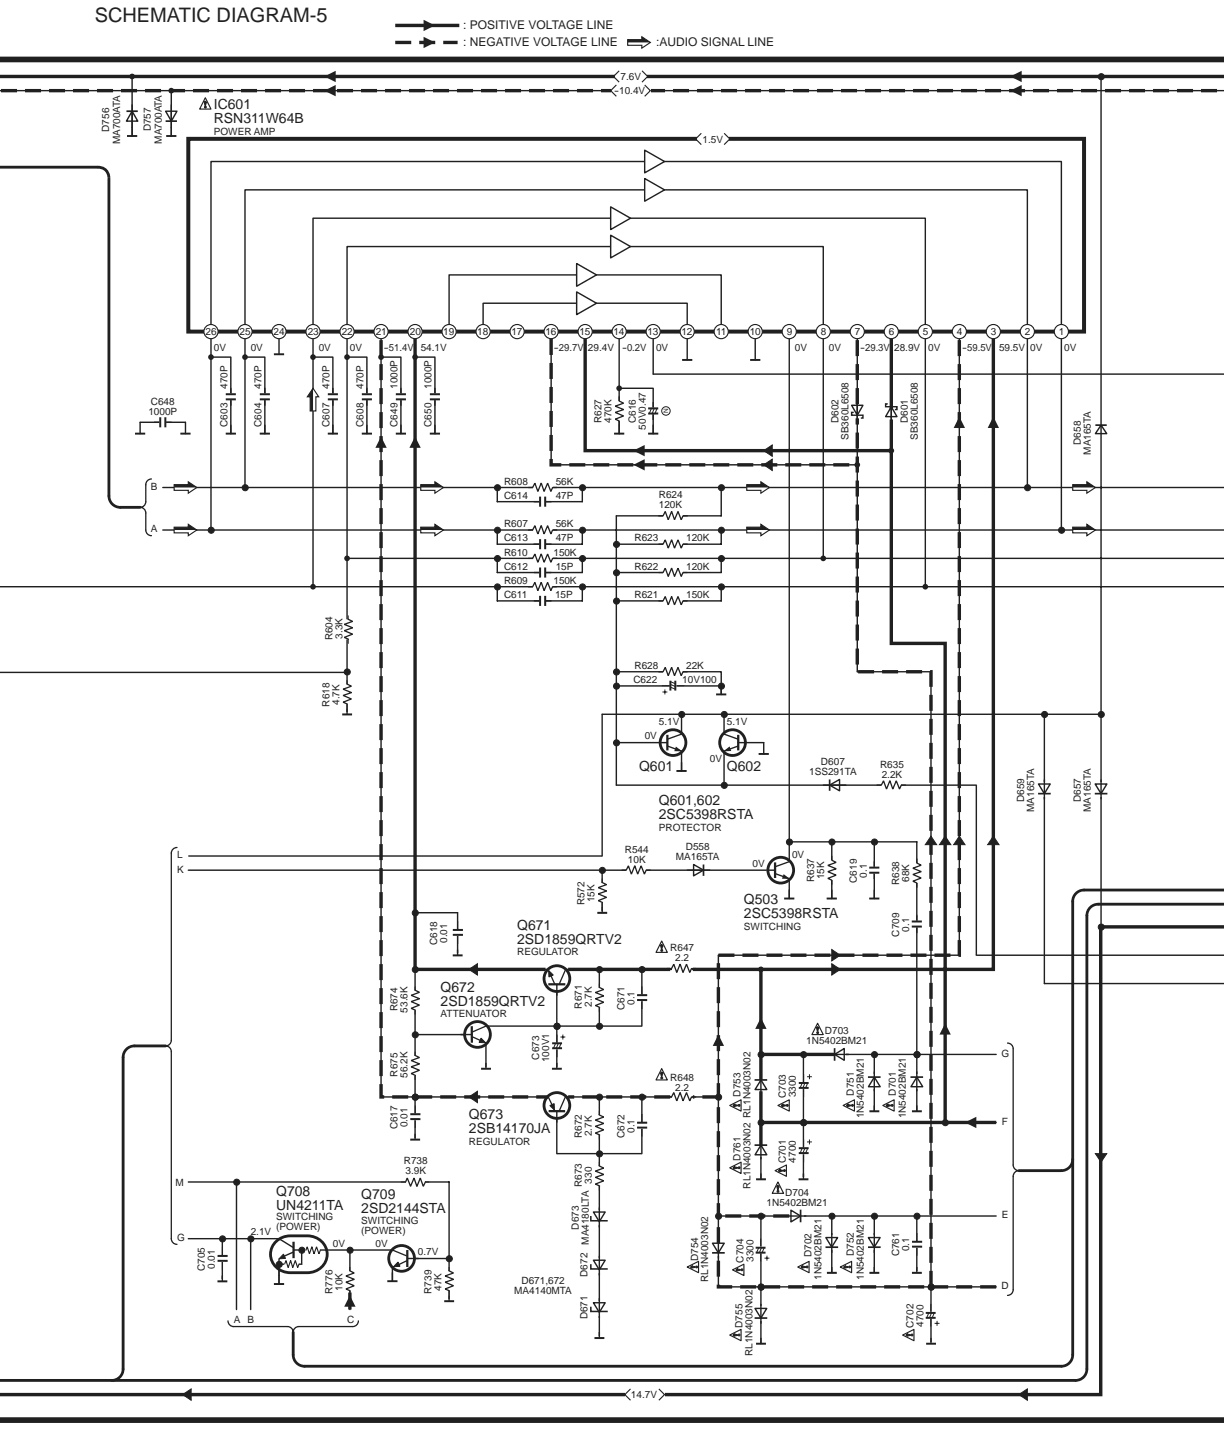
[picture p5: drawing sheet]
<svg xmlns="http://www.w3.org/2000/svg" width="216mm" height="253mm" viewBox="0 0 216 253" stroke-linecap="round" stroke-linejoin="round" font-family="sans-serif">
<defs><g id="words">
<text font-size="3.5" fill="#231f20" x="16.7" y="3.8">SCHEMATIC DIAGRAM-5</text>
<g font-size="2.5" fill="#231f20">
<text x="37.7" y="19.2">IC601</text>
<text x="37.7" y="21.7">RSN311W64B</text>
<text x="112.7" y="136">Q601</text>
<text x="128.2" y="136">Q602</text>
<text x="116.2" y="142">Q601,602</text>
<text x="116.2" y="144.4">2SC5398RSTA</text>
<text x="131.2" y="159.5">Q503</text>
<text x="131.2" y="161.9">2SC5398RSTA</text>
<text x="91.2" y="164">Q671</text>
<text x="91.2" y="166.4">2SD1859QRTV2</text>
<text x="77.7" y="175">Q672</text>
<text x="77.7" y="177.4">2SD1859QRTV2</text>
<text x="82.7" y="197.5">Q673</text>
<text x="82.7" y="199.9">2SB14170JA</text>
<text x="48.7" y="211">Q708</text>
<text x="48.7" y="213.4">UN4211TA</text>
<text x="63.7" y="211.5">Q709</text>
<text x="63.7" y="213.9">2SD2144STA</text>
</g>
<g font-size="2.1" fill="#231f20">
<text x="81.7" y="5.2">: POSITIVE VOLTAGE LINE</text>
<text x="81.7" y="8.2">: NEGATIVE VOLTAGE LINE</text>
<text x="115.7" y="8.2">:AUDIO SIGNAL LINE</text>
</g>
<g font-size="1.8" fill="#231f20">
<text x="108.3" y="16.7">-10.4V</text>
<text x="109.4" y="14.2">7.6V</text>
<text x="19.3" y="23.3" transform="rotate(-90 19.3 23.3)">D756</text>
<text x="26.6" y="23.2" transform="rotate(-90 26.6 23.2)">D757</text>
<text x="37.7" y="23.8">POWER AMP</text>
<text x="21.2" y="25.5" transform="rotate(-90 21.2 25.5)">MA700ATA</text>
<text x="28.6" y="25.4" transform="rotate(-90 28.6 25.4)">MA700ATA</text>
<text x="123.9" y="25.2">1.5V</text>
<text x="36.3" y="59.1">26</text>
<text x="42.3" y="59.1">25</text>
<text x="48.3" y="59.1">24</text>
<text x="54.3" y="59.1">23</text>
<text x="60.3" y="59.1">22</text>
<text x="66.3" y="59.1">21</text>
<text x="72.3" y="59.1">20</text>
<text x="78.2" y="59.1">19</text>
<text x="84.2" y="59.1">18</text>
<text x="90.2" y="59.1">17</text>
<text x="96.2" y="59.1">16</text>
<text x="102.2" y="59.1">15</text>
<text x="108.2" y="59.1">14</text>
<text x="114.2" y="59.1">13</text>
<text x="120.2" y="59.1">12</text>
<text x="126.3" y="59.1">11</text>
<text x="132.2" y="59.1">10</text>
<text x="138.8" y="59.1">9</text>
<text x="144.8" y="59.1">8</text>
<text x="150.8" y="59.1">7</text>
<text x="156.8" y="59.1">6</text>
<text x="162.8" y="59.1">5</text>
<text x="168.8" y="59.1">4</text>
<text x="174.8" y="59.1">3</text>
<text x="180.8" y="59.1">2</text>
<text x="186.8" y="59.1">1</text>
<text x="37.7" y="61.9">0V</text>
<text x="44.2" y="61.9">0V</text>
<text x="56.2" y="61.9">0V</text>
<text x="61.7" y="61.9">0V</text>
<text x="67.7" y="61.9">-51.4V</text>
<text x="74.2" y="61.9">54.1V</text>
<text x="97.7" y="61.9">-29.7V</text>
<text x="103.7" y="61.9">29.4V</text>
<text x="109.7" y="61.9">-0.2V</text>
<text x="115.7" y="61.9">0V</text>
<text x="140.2" y="61.9">0V</text>
<text x="146.2" y="61.9">0V</text>
<text x="151.7" y="61.9">-29.3V</text>
<text x="157.7" y="61.9">28.9V</text>
<text x="163.7" y="61.9">0V</text>
<text x="169.7" y="61.9">-59.5V</text>
<text x="176.2" y="61.9">59.5V</text>
<text x="181.7" y="61.9">0V</text>
<text x="187.7" y="61.9">0V</text>
<text x="26.6" y="71.4">C648</text>
<text x="40.1" y="68.6" transform="rotate(-90 40.1 68.6)">470P</text>
<text x="46.1" y="68.6" transform="rotate(-90 46.1 68.6)">470P</text>
<text x="58.1" y="68.6" transform="rotate(-90 58.1 68.6)">470P</text>
<text x="64.1" y="68.6" transform="rotate(-90 64.1 68.6)">470P</text>
<text x="70.1" y="68.6" transform="rotate(-90 70.1 68.6)">1000P</text>
<text x="76.1" y="68.6" transform="rotate(-90 76.1 68.6)">1000P</text>
<text x="26.2" y="73.2">1000P</text>
<text x="40.1" y="75.3" transform="rotate(-90 40.1 75.3)">C603</text>
<text x="46.1" y="75.3" transform="rotate(-90 46.1 75.3)">C604</text>
<text x="58.1" y="75.3" transform="rotate(-90 58.1 75.3)">C607</text>
<text x="64.1" y="75.3" transform="rotate(-90 64.1 75.3)">C608</text>
<text x="70.1" y="75.3" transform="rotate(-90 70.1 75.3)">C649</text>
<text x="76.1" y="75.3" transform="rotate(-90 76.1 75.3)">C650</text>
<text x="106.1" y="74.6" transform="rotate(-90 106.1 74.6)">R627</text>
<text x="107.9" y="74.5" transform="rotate(-90 107.9 74.5)">470K</text>
<text x="112.1" y="74.6" transform="rotate(-90 112.1 74.6)">C616</text>
<text x="113.9" y="75.8" transform="rotate(-90 113.9 75.8)">50V0.47</text>
<text x="147.9" y="74.6" transform="rotate(-90 147.9 74.6)">D602</text>
<text x="149.6" y="77.6" transform="rotate(-90 149.6 77.6)">SB360L6508</text>
<text x="160.1" y="74.6" transform="rotate(-90 160.1 74.6)">D601</text>
<text x="161.9" y="77.6" transform="rotate(-90 161.9 77.6)">SB360L6508</text>
<text x="190.6" y="78.5" transform="rotate(-90 190.6 78.5)">D658</text>
<text x="192.4" y="80.2" transform="rotate(-90 192.4 80.2)">MA165TA</text>
<text x="26.6" y="86.5">B</text>
<text x="88.9" y="85.5">R608</text>
<text x="88.9" y="88">C614</text>
<text x="98" y="85.5">56K</text>
<text x="98" y="88">47P</text>
<text x="116.2" y="87.9">R624</text>
<text x="116.2" y="89.7">120K</text>
<text x="26.6" y="93.8">A</text>
<text x="88.9" y="93">R607</text>
<text x="88.9" y="95.5">C613</text>
<text x="98" y="93">56K</text>
<text x="98" y="95.5">47P</text>
<text x="111.9" y="95.5">R623</text>
<text x="121" y="95.5">120K</text>
<text x="88.9" y="98">R610</text>
<text x="88.9" y="100.5">C612</text>
<text x="97.6" y="98">150K</text>
<text x="98" y="100.5">15P</text>
<text x="111.9" y="100.5">R622</text>
<text x="121" y="100.5">120K</text>
<text x="88.9" y="103">R609</text>
<text x="88.9" y="105.5">C611</text>
<text x="97.6" y="103">150K</text>
<text x="97.9" y="105.5">15P</text>
<text x="111.9" y="105.5">R621</text>
<text x="121" y="105.5">150K</text>
<text x="58.6" y="113" transform="rotate(-90 58.6 113)">R604</text>
<text x="60.4" y="112.7" transform="rotate(-90 60.4 112.7)">3.3K</text>
<text x="111.9" y="118">R628</text>
<text x="121" y="118">22K</text>
<text x="58.1" y="124.7" transform="rotate(-90 58.1 124.7)">R618</text>
<text x="59.9" y="124.4" transform="rotate(-90 59.9 124.4)">4.7K</text>
<text x="111.7" y="120.4">C622</text>
<text x="120.4" y="120.4">10V100</text>
<text x="113.7" y="130.4">0V</text>
<text x="116.2" y="127.9">5.1V</text>
<text x="128.2" y="127.9">5.1V</text>
<text x="125.2" y="134.4">0V</text>
<text x="142.7" y="136.7">1SS291TA</text>
<text x="144.8" y="134.9">D607</text>
<text x="155.2" y="135.4">R635</text>
<text x="155.5" y="137.2">2.2K</text>
<text x="180.6" y="141.5" transform="rotate(-90 180.6 141.5)">D659</text>
<text x="182.4" y="143.2" transform="rotate(-90 182.4 143.2)">MA165TA</text>
<text x="190.6" y="141.5" transform="rotate(-90 190.6 141.5)">D657</text>
<text x="192.4" y="143.2" transform="rotate(-90 192.4 143.2)">MA165TA</text>
<text x="116.2" y="146.6">PROTECTOR</text>
<text x="121" y="149.9">D558</text>
<text x="31.2" y="151.4">L</text>
<text x="31.3" y="154">K</text>
<text x="110.2" y="150.4">R544</text>
<text x="110.8" y="152.2">10K</text>
<text x="119.2" y="151.7">MA165TA</text>
<text x="132.7" y="152.9">0V</text>
<text x="139.7" y="151.4">0V</text>
<text x="143.6" y="155.6" transform="rotate(-90 143.6 155.6)">R637</text>
<text x="145.4" y="155.1" transform="rotate(-90 145.4 155.1)">15K</text>
<text x="151.1" y="155.7" transform="rotate(-90 151.1 155.7)">C619</text>
<text x="152.9" y="154.8" transform="rotate(-90 152.9 154.8)">0.1</text>
<text x="160.4" y="155.6" transform="rotate(-90 160.4 155.6)">68K</text>
<text x="103.1" y="159.7" transform="rotate(-90 103.1 159.7)">R572</text>
<text x="104.9" y="159.2" transform="rotate(-90 104.9 159.2)">15K</text>
<text x="158.6" y="156.1" transform="rotate(-90 158.6 156.1)">R638</text>
<text x="77.1" y="166.7" transform="rotate(-90 77.1 166.7)">C618</text>
<text x="78.9" y="166.3" transform="rotate(-90 78.9 166.3)">0.01</text>
<text x="118.2" y="167.8">R647</text>
<text x="131.2" y="164.1">SWITCHING</text>
<text x="158.6" y="165.2" transform="rotate(-90 158.6 165.2)">C709</text>
<text x="160.4" y="164.3" transform="rotate(-90 160.4 164.3)">0.1</text>
<text x="91.2" y="168.4">REGULATOR</text>
<text x="119.1" y="169.5">2.2</text>
<text x="70.1" y="178.4" transform="rotate(-90 70.1 178.4)">R674</text>
<text x="71.9" y="178.6" transform="rotate(-90 71.9 178.6)">53.6K</text>
<text x="77.7" y="179.4">ATTENUATOR</text>
<text x="102.6" y="177.9" transform="rotate(-90 102.6 177.9)">R671</text>
<text x="104.4" y="177.6" transform="rotate(-90 104.4 177.6)">2.7K</text>
<text x="110.1" y="178.2" transform="rotate(-90 110.1 178.2)">C671</text>
<text x="111.9" y="177.3" transform="rotate(-90 111.9 177.3)">0.1</text>
<text x="142.2" y="184.2">1N5402BM21</text>
<text x="145.5" y="182.4">D703</text>
<text x="70.1" y="189.9" transform="rotate(-90 70.1 189.9)">R675</text>
<text x="71.9" y="190.1" transform="rotate(-90 71.9 190.1)">56.2K</text>
<text x="95.1" y="186.9" transform="rotate(-90 95.1 186.9)">C673</text>
<text x="96.9" y="187.3" transform="rotate(-90 96.9 187.3)">100V1</text>
<text x="118.2" y="190.6">R648</text>
<text x="176.6" y="186.4">G</text>
<text x="119.1" y="192.4">2.2</text>
<text x="130.6" y="193.4" transform="rotate(-90 130.6 193.4)">D753</text>
<text x="138.6" y="193.7" transform="rotate(-90 138.6 193.7)">C703</text>
<text x="140.4" y="193.6" transform="rotate(-90 140.4 193.6)">3300</text>
<text x="150.6" y="193.3" transform="rotate(-90 150.6 193.3)">D751</text>
<text x="152.4" y="197.3" transform="rotate(-90 152.4 197.3)">1N5402BM21</text>
<text x="158" y="193.3" transform="rotate(-90 158 193.3)">D701</text>
<text x="159.8" y="197.3" transform="rotate(-90 159.8 197.3)">1N5402BM21</text>
<text x="70.1" y="199.2" transform="rotate(-90 70.1 199.2)">C617</text>
<text x="71.9" y="198.8" transform="rotate(-90 71.9 198.8)">0.01</text>
<text x="82.7" y="201.9">REGULATOR</text>
<text x="102.6" y="200.7" transform="rotate(-90 102.6 200.7)">R672</text>
<text x="104.4" y="200.4" transform="rotate(-90 104.4 200.4)">2.7K</text>
<text x="110.1" y="200.7" transform="rotate(-90 110.1 200.7)">C672</text>
<text x="111.9" y="199.8" transform="rotate(-90 111.9 199.8)">0.1</text>
<text x="176.7" y="198.4">F</text>
<text x="31" y="209.1">M</text>
<text x="71.2" y="205.4">R738</text>
<text x="71.5" y="207.2">3.9K</text>
<text x="102.6" y="209.4" transform="rotate(-90 102.6 209.4)">R673</text>
<text x="104.4" y="208.8" transform="rotate(-90 104.4 208.8)">330</text>
<text x="130.6" y="204.7" transform="rotate(-90 130.6 204.7)">D761</text>
<text x="132.4" y="209.7" transform="rotate(-90 132.4 209.7)">RL1N4003N02 RL1N4003N02</text>
<text x="138.6" y="205.2" transform="rotate(-90 138.6 205.2)">C701</text>
<text x="140.4" y="205.1" transform="rotate(-90 140.4 205.1)">4700</text>
<text x="48.7" y="215.2">SWITCHING</text>
<text x="63.7" y="215.9">SWITCHING</text>
<text x="135.2" y="212.7">1N5402BM21</text>
<text x="138.5" y="210.9">D704</text>
<text x="176.7" y="214.9">E</text>
<text x="31.2" y="218.9">G</text>
<text x="44.2" y="217.9">2.1V</text>
<text x="48.7" y="217">(POWER)</text>
<text x="58.7" y="219.9">0V</text>
<text x="63.7" y="217.7">(POWER)</text>
<text x="66.2" y="219.9">0V</text>
<text x="73.7" y="221.4">0.7V</text>
<text x="102.1" y="216.9" transform="rotate(-90 102.1 216.9)">D673</text>
<text x="103.9" y="219.5" transform="rotate(-90 103.9 219.5)">MA4180LTA</text>
<text x="143.1" y="221.8" transform="rotate(-90 143.1 221.8)">D702</text>
<text x="150.6" y="221.5" transform="rotate(-90 150.6 221.5)">D752</text>
<text x="158.6" y="221.6" transform="rotate(-90 158.6 221.6)">C761</text>
<text x="160.4" y="220.7" transform="rotate(-90 160.4 220.7)">0.1</text>
<text x="36.1" y="224.2" transform="rotate(-90 36.1 224.2)">C705</text>
<text x="37.9" y="223.8" transform="rotate(-90 37.9 223.8)">0.01</text>
<text x="60.4" y="227.7" transform="rotate(-90 60.4 227.7)">10K</text>
<text x="77.9" y="227.7" transform="rotate(-90 77.9 227.7)">47K</text>
<text x="92" y="226.4">D671,672</text>
<text x="103.6" y="225.2" transform="rotate(-90 103.6 225.2)">D672</text>
<text x="123.1" y="222.4" transform="rotate(-90 123.1 222.4)">D754</text>
<text x="124.9" y="226.2" transform="rotate(-90 124.9 226.2)">RL1N4003N02</text>
<text x="131.1" y="222.7" transform="rotate(-90 131.1 222.7)">C704</text>
<text x="132.9" y="222.5" transform="rotate(-90 132.9 222.5)">3300</text>
<text x="144.9" y="225.8" transform="rotate(-90 144.9 225.8)">1N5402BM21</text>
<text x="152.4" y="225.8" transform="rotate(-90 152.4 225.8)">1N5402BM21</text>
<text x="176.7" y="227.4">D</text>
<text x="41.2" y="233.4">A</text>
<text x="43.7" y="233.4">B</text>
<text x="58.6" y="228.2" transform="rotate(-90 58.6 228.2)">R776</text>
<text x="61.2" y="233.4">C</text>
<text x="76.1" y="228.2" transform="rotate(-90 76.1 228.2)">R739</text>
<text x="90.7" y="228.2">MA4140MTA</text>
<text x="103.6" y="232.7" transform="rotate(-90 103.6 232.7)">D671</text>
<text x="131" y="234.2" transform="rotate(-90 131 234.2)">D755</text>
<text x="132.7" y="239.2" transform="rotate(-90 132.7 239.2)">RL1N4003N02</text>
<text x="161.1" y="234.2" transform="rotate(-90 161.1 234.2)">C702</text>
<text x="162.9" y="234.1" transform="rotate(-90 162.9 234.1)">4700</text>
<text x="111.3" y="246.7">14.7V</text>
</g>
<text font-size="1.1" fill="#231f20" x="117.8" y="72.9" transform="rotate(-90 117.8 72.9)">N</text>
</g></defs>
<g fill="none" stroke="#231f20" stroke-width=".25">
<path d="M-.1 16h216M-.1 13.5h216M55.2 58.5v45M61.2 58.5v60.1M67.2 58.5v135M73.2 58.5v112.5M97.2 58.5v23.5M103.2 58.5v21M109.2 58.5v18M115.2 58.5v7.5M121.2 58.5v5M139.2 58.5v100"/>
<path d="M145.2 58.5v40M151.2 58.5v60M157.2 58.5v55M163.2 58.5v45M175.2 58.5v112.5M181.2 58.5v27.5M187.2 58.5v35M109.2 68.5h6v8M106.2 126h88M120.2 126v10M134.2 171v27M49.2 218.5v8"/>
<path d="M55.7 220.5h16"/>
</g>
<path d="M108.3 76.5h1.8M120.3 63.5h1.8M119.3 136h1.8M48.3 226.5h1.8" fill="none" stroke="#231f20" stroke-width=".34"/>
<path d="M-.1 10.5h216M-.1 250.5h216" fill="none" stroke="#231f20" stroke-width="1" stroke-linecap="butt"/>
<circle cx="109.2" cy="68.5" r=".5" fill="#231f20"/>
<path d="M103.2 79.5h54M115.2 75v1.5" fill="none" stroke="#231f20" stroke-width=".25"/>
<path d="M114.3 76.5h1.8" fill="none" stroke="#231f20" stroke-width=".34"/>
<circle cx="157.2" cy="79.5" r=".5" fill="#231f20"/>
<path d="M97.2 82h54" fill="none" stroke="#231f20" stroke-width=".25"/>
<circle cx="151.2" cy="82" r=".5" fill="#231f20"/>
<path d="M49.2 58.5v4M133.2 58.5v5M-.1 246h194.3" fill="none" stroke="#231f20" stroke-width=".25"/>
<path d="M48.3 62.5h1.8M132.3 63.5h1.8" fill="none" stroke="#231f20" stroke-width=".34"/>
<path d="M193.7 159.5h22.2" fill="none" stroke="#231f20" stroke-width=".5"/>
<path d="M48.7 218.9a3.6 3.6 0 0 1 2.5-.9h3a3.3 3.3 0 0 1 3.5 3.2 3.3 3.3 0 0 1-3.5 3.3h-3a3.2 3.2 0 0 1-3.2-1.9 3.2 3.2 0 0 1 .7-3.7z" fill="#fff" stroke="#231f20" stroke-width=".5"/>
<path d="M51.8 219v2.9" fill="none" stroke="#231f20" stroke-width=".4"/>
<g fill="none" stroke="#231f20" stroke-width=".25">
<path d="M30.2 16v8M194.2 13.5v232.5M169.2 58.5v110h-42.5M28.7 86h187.2M28.7 93.5h187.2M61.2 98.5h154.7M108.7 91v47.5M127.2 98.5v2.5h-18.5M-.1 103.5h216M108.7 118.5h18.5v4M127.2 103.5v2.5h-18.5M151.2 118.5h13v108.5"/>
<path d="M157.2 113.5h9.5v84.5M33.2 153.5h102M139.2 148.5h22.5v37.5M139.2 157v1.5M73.2 171h102M194.2 163.5h21.7M134.2 186h41.5M134.2 198h41.5M141.7 186v12M49.2 218.5l2.5 1.5M126.7 214.5h49M134.2 214.5v12.5"/>
<path d="M49.2 222v3M51.7 220.9l-1.5 .7M51.8 220.5h5.9M53.2 220.5v2.5h-4M126.7 227h49"/>
</g>
<g fill="#231f20" stroke="#231f20" stroke-width=".18">
<path d="M50 221.2l.4 .8h-1.2z"/>
<circle cx="53.3" cy="220.5" r=".54"/>
<circle cx="49.3" cy="223" r=".54"/>
</g>
<g fill="#fff" stroke="#fff" stroke-width=".18">
<path d="M50.2 222.5l2.4 .1v.9l-2.4-.1z"/>
<path d="M54 220.1h2.3v1l-2.3-.1z"/>
</g>
<path d="M50.2 223l.2-.6 .4 1.2 .5-1.3 .3 1.3 .5-1.2 .4 1.2 .2-.6M53.9 220.5l.3-.6 .4 1.3 .4-1.3 .4 1.3 .4-1.3 .5 1.3 .2-.7" fill="none" stroke="#231f20" stroke-width=".2"/>
<path d="M29.3 24h1.8M138.3 158.5h1.8" fill="none" stroke="#231f20" stroke-width=".34"/>
<circle cx="30.2" cy="16" r=".5" fill="#231f20"/>
<path d="M23.3 13.5v10.5" fill="none" stroke="#231f20" stroke-width=".25"/>
<path d="M22.4 24h1.8" fill="none" stroke="#231f20" stroke-width=".34"/>
<circle cx="23.3" cy="13.5" r=".5" fill="#231f20"/>
<path d="M37.2 63h3.5v13.5v-1.5" fill="none" stroke="#231f20" stroke-width=".25"/>
<path d="M39.8 76.5h1.8" fill="none" stroke="#231f20" stroke-width=".34"/>
<circle cx="37.2" cy="63" r=".5" fill="#231f20"/>
<path d="M43.2 63h3.5v13.5v-1.5" fill="none" stroke="#231f20" stroke-width=".25"/>
<path d="M45.8 76.5h1.8" fill="none" stroke="#231f20" stroke-width=".34"/>
<circle cx="43.2" cy="63" r=".5" fill="#231f20"/>
<path d="M55.2 63h3.5v13.5v-1.5" fill="none" stroke="#231f20" stroke-width=".25"/>
<path d="M57.8 76.5h1.8" fill="none" stroke="#231f20" stroke-width=".34"/>
<circle cx="55.2" cy="63" r=".5" fill="#231f20"/>
<path d="M61.2 63h3.5v13.5v-1.5" fill="none" stroke="#231f20" stroke-width=".25"/>
<path d="M63.8 76.5h1.8" fill="none" stroke="#231f20" stroke-width=".34"/>
<circle cx="61.2" cy="63" r=".5" fill="#231f20"/>
<path d="M67.2 63h3.5v13.5v-1.5" fill="none" stroke="#231f20" stroke-width=".25"/>
<path d="M69.8 76.5h1.8" fill="none" stroke="#231f20" stroke-width=".34"/>
<circle cx="67.2" cy="63" r=".5" fill="#231f20"/>
<path d="M73.2 63h3.5v13.5v-1.5" fill="none" stroke="#231f20" stroke-width=".25"/>
<path d="M75.8 76.5h1.8" fill="none" stroke="#231f20" stroke-width=".34"/>
<circle cx="73.2" cy="63" r=".5" fill="#231f20"/>
<path d="M24.7 74.5h8v2M115.2 66h100.7M87.7 86v2.5h15v-2.5M87.7 93.5v2.5h15v-2.5M87.7 98.5v2.5h15v-2.5M87.7 103.5v2.5h15v-2.5M108.7 121h18.5v1.5M108.7 138.5h63.5M127.7 126v12.5" fill="none" stroke="#231f20" stroke-width=".25"/>
<path d="M31.8 76.5h1.8M126.3 122.5h1.8" fill="none" stroke="#231f20" stroke-width=".34"/>
<circle cx="137.7" cy="153.5" r="2.27" fill="#fff" stroke="#231f20" stroke-width=".5"/>
<path d="M135.5 153.5h1.2" fill="none" stroke="#231f20" stroke-width=".25"/>
<path d="M136.7 152.1v2.8" fill="none" stroke="#231f20" stroke-width=".4"/>
<path d="M136.7 154.1l2.5 .9M139.2 152l-2.5 .9" fill="none" stroke="#231f20" stroke-width=".24"/>
<path d="M138.2 154.2l1.1 .8h-1.4z" fill="#231f20"/>
<circle cx="118.7" cy="131" r="2.27" fill="#fff" stroke="#231f20" stroke-width=".5"/>
<path d="M116.5 131h1.2" fill="none" stroke="#231f20" stroke-width=".25"/>
<path d="M117.7 129.6v2.8" fill="none" stroke="#231f20" stroke-width=".4"/>
<path d="M117.7 131.6l2.5 .9M120.2 129.5l-2.5 .9" fill="none" stroke="#231f20" stroke-width=".24"/>
<path d="M119.2 131.7l1.1 .8h-1.4z" fill="#231f20"/>
<path d="M108.7 131h7.5" fill="none" stroke="#231f20" stroke-width=".25"/>
<circle cx="129.2" cy="131" r="2.27" fill="#fff" stroke="#231f20" stroke-width=".5"/>
<path d="M130.2 131h1.3" fill="none" stroke="#231f20" stroke-width=".25"/>
<path d="M130.2 129.6v2.8" fill="none" stroke="#231f20" stroke-width=".4"/>
<path d="M130.2 131.6l-2.5 .9" fill="none" stroke="#231f20" stroke-width=".24"/>
<path d="M127.6 132.5l1.1-.8 .3 .8z" fill="#231f20"/>
<path d="M127.7 129.5l2.5 .9" fill="none" stroke="#231f20" stroke-width=".24"/>
<path d="M131.2 131h3.5v2" fill="none" stroke="#231f20" stroke-width=".25"/>
<path d="M133.8 133h1.8" fill="none" stroke="#231f20" stroke-width=".34"/>
<g fill="#231f20">
<circle cx="55.2" cy="103.5" r=".5"/>
<circle cx="61.2" cy="98.5" r=".5"/>
<circle cx="145.2" cy="98.5" r=".5"/>
<circle cx="163.2" cy="103.5" r=".5"/>
<circle cx="134.2" cy="171" r=".5"/>
</g>
<path d="M23.3 19.6l1 1.8h-2zM23.3 18.5v4M29.2 19.6h2l-1 1.8zM30.2 18.5v4M27.2 74.5h3M40.7 68.5v3M46.7 68.5v3M58.7 68.5v3M64.7 68.5v3M70.7 68.5v3M76.7 68.5v3" fill="none" stroke="#231f20" stroke-width=".25"/>
<path d="M22.3 19.6h2M29.2 21.4h2" fill="none" stroke="#231f20" stroke-width=".3"/>
<g fill="#fff" stroke="#fff" stroke-width=".18">
<path d="M39.7 69.5h2v1h-2z"/>
<path d="M45.7 69.5h2v1h-2z"/>
<path d="M57.7 69.5h2v1h-2z"/>
<path d="M63.7 69.5h2v1h-2z"/>
<path d="M69.7 69.5h2v1h-2z"/>
<path d="M75.7 69.5h2v1h-2z"/>
<path d="M28.2 73.5h1v2h-1z"/>
</g>
<g fill="none" stroke="#231f20" stroke-width=".35">
<path d="M28.3 73.6v1.8M29.2 73.6v1.8M39.8 70.4h1.8M39.8 69.5h1.8M45.8 70.4h1.8M45.8 69.5h1.8M57.8 70.4h1.8M57.8 69.5h1.8M63.8 70.4h1.8M63.8 69.5h1.8M69.8 70.4h1.8M69.8 69.5h1.8"/>
<path d="M75.8 70.4h1.8M75.8 69.5h1.8"/>
</g>
<path d="M118.5 170.3h3.5v1h-3.5z" fill="#fff"/>
<path d="M117.7 170.8h.8l.3-.7 .6 1.4 .6-1.4 .5 1.4 .6-1.4 .6 1.4 .3-.7h.7" fill="none" stroke="#231f20" stroke-width=".23"/>
<path d="M110.5 152.9h3.5v1h-3.5z" fill="#fff"/>
<path d="M109.7 153.5h.8l.3-.8 .6 1.5 .6-1.5 .5 1.5 .6-1.5 .6 1.5 .3-.7h.7" fill="none" stroke="#231f20" stroke-width=".23"/>
<path d="M121.2 153.5h4M122.3 152.5l1.8 1-1.8 1z" fill="none" stroke="#231f20" stroke-width=".25"/>
<path d="M124.1 152.5v2" fill="none" stroke="#231f20" stroke-width=".3"/>
<path d="M117 100.4h3.5v1h-3.5z" fill="#fff"/>
<path d="M116.2 101h.8l.3-.8 .6 1.5 .6-1.5 .5 1.5 .6-1.5 .6 1.5 .3-.7h.7" fill="none" stroke="#231f20" stroke-width=".23"/>
<path d="M117 105.4h3.5v1h-3.5z" fill="#fff"/>
<path d="M116.2 106h.8l.3-.8 .6 1.5 .6-1.5 .5 1.5 .6-1.5 .6 1.5 .3-.7h.7" fill="none" stroke="#231f20" stroke-width=".23"/>
<path d="M94 97.9h3.5v1h-3.5z" fill="#fff"/>
<path d="M93.2 98.5h.8l.3-.8 .6 1.5 .6-1.5 .5 1.5 .6-1.5 .6 1.5 .3-.7h.7" fill="none" stroke="#231f20" stroke-width=".23"/>
<path d="M94 102.9h3.5v1h-3.5z" fill="#fff"/>
<path d="M93.2 103.5h.8l.3-.8 .6 1.5 .6-1.5 .5 1.5 .6-1.5 .6 1.5 .3-.7h.7" fill="none" stroke="#231f20" stroke-width=".23"/>
<path d="M94 85.4h3.5v1h-3.5z" fill="#fff"/>
<path d="M93.2 86h.8l.3-.8 .6 1.5 .6-1.5 .5 1.5 .6-1.5 .6 1.5 .3-.7h.7" fill="none" stroke="#231f20" stroke-width=".23"/>
<path d="M94 92.9h3.5v1h-3.5z" fill="#fff"/>
<path d="M93.2 93.5h.8l.3-.8 .6 1.5 .6-1.5 .5 1.5 .6-1.5 .6 1.5 .3-.7h.7" fill="none" stroke="#231f20" stroke-width=".23"/>
<path d="M94.2 88.5h3M94.2 96h3M94.2 101h3M94.2 106h3" fill="none" stroke="#231f20" stroke-width=".25"/>
<g fill="#fff" stroke="#fff" stroke-width=".18">
<path d="M95.2 100h1v2h-1z"/>
<path d="M95.2 105h1v2h-1z"/>
<path d="M95.2 87.5h1v2h-1z"/>
<path d="M95.2 95h1v2h-1z"/>
</g>
<path d="M95.3 87.6v1.8M95.3 95.1v1.8M96.2 87.6v1.8M96.2 95.1v1.8M95.3 100.1v1.8M95.3 105.1v1.8M96.2 100.1v1.8M96.2 105.1v1.8" fill="none" stroke="#231f20" stroke-width=".35"/>
<path d="M108.8 70.7h1v3.5h-1z" fill="#fff"/>
<path d="M109.2 70v.7l.8 .4-1.5 .5 1.5 .6-1.5 .5 1.5 .7-1.5 .5 .7 .3v.8" fill="none" stroke="#231f20" stroke-width=".23"/>
<path d="M115.2 71v3M150.2 71.5h2l-1 1.7zM150.6 72.7h-.4v.5h2v.5h-.4M151.2 70.5v4M156.6 71.2h-.4v.5h2v.5h-.4M157.2 71.7l1 1.8h-2zM157.2 70.5v4" fill="none" stroke="#231f20" stroke-width=".25"/>
<path d="M114.2 72h2v1h-2z" fill="#fff" stroke="#fff" stroke-width=".18"/>
<g fill="none" stroke="#231f20" stroke-width=".18">
<path d="M114.9 72l-.4 1M115.4 72l-.4 1M115.9 72l-.4 1"/>
<circle cx="117.5" cy="72.5" r=".75"/>
</g>
<path d="M114.3 72.9h1.8M114.3 72h1.8" fill="none" stroke="#231f20" stroke-width=".35"/>
<path d="M117 117.9h3.5v1h-3.5z" fill="#fff"/>
<path d="M116.2 118.5h.8l.3-.8 .6 1.5 .6-1.5 .5 1.5 .6-1.5 .6 1.5 .3-.7h.7" fill="none" stroke="#231f20" stroke-width=".23"/>
<path d="M36.2 17.2l1 2h-2zM116.7 166l1 2h-2zM116.7 188.5l1 2h-2zM137.2 195l2-1v2zM144.2 180.5l1 2h-2zM148.7 195l2-1v2zM155.7 195l2-1v2zM136.7 206.5l2-1v2zM137.2 208.5l1 2h-2zM129.2 224l2-1v2zM140.7 223.5l2-1v2zM159.2 235.5l2-1v2z" fill="none" stroke="#231f20" stroke-width=".2"/>
<g fill="#231f20" stroke="#231f20" stroke-width=".18">
<path d="M129.9 223.9h.7v.1l-.6 .2-.2-.2z"/>
<path d="M159.9 235.4h.7v.1l-.6 .2-.2-.2z"/>
<path d="M141.4 223.4h.7v.1l-.6 .2-.2-.2z"/>
<path d="M137.1 209.2l.1-.1 .2 .2-.1 .6h-.1z"/>
<path d="M144.1 181.2l.1-.1 .2 .2-.1 .6h-.1z"/>
<path d="M149.4 194.9h.7v.1l-.6 .2-.2-.2z"/>
<path d="M156.4 194.9h.7v.1l-.6 .2-.2-.2z"/>
<path d="M36.1 17.9l.1-.1 .2 .3-.1 .5h-.1z"/>
<path d="M116.6 166.7l.1-.1 .2 .2-.1 .6h-.1z"/>
<path d="M137.4 206.4h.7v.1l-.6 .2-.2-.2z"/>
<path d="M137.9 194.9h.7v.1l-.6 .2-.2-.2z"/>
<path d="M116.6 189.2l.1-.1 .2 .2-.1 .6h-.1z"/>
<circle cx="130.9" cy="224" r=".17"/>
<circle cx="160.9" cy="235.5" r=".17"/>
<circle cx="142.4" cy="223.5" r=".17"/>
<circle cx="137.2" cy="210.1" r=".17"/>
<circle cx="144.2" cy="182.1" r=".17"/>
<circle cx="150.4" cy="195" r=".17"/>
<circle cx="157.4" cy="195" r=".17"/>
<circle cx="36.2" cy="18.9" r=".17"/>
<circle cx="116.7" cy="167.6" r=".17"/>
<circle cx="138.4" cy="206.5" r=".17"/>
<circle cx="138.9" cy="195" r=".17"/>
<circle cx="116.7" cy="190.1" r=".17"/>
</g>
<path d="M24.7 74.5v2M161.7 161.5v3" fill="none" stroke="#231f20" stroke-width=".25"/>
<path d="M160.7 162.5h2v1h-2z" fill="#fff" stroke="#fff" stroke-width=".18"/>
<path d="M160.8 163.4h1.8M160.8 162.5h1.8" fill="none" stroke="#231f20" stroke-width=".35"/>
<path d="M23.8 76.5h1.8" fill="none" stroke="#231f20" stroke-width=".34"/>
<path d="M161.3 152.2h1v3.5h-1z" fill="#fff"/>
<path d="M161.7 151.5v.7l.8 .4-1.5 .5 1.5 .6-1.5 .5 1.5 .7-1.5 .5 .7 .3v.8" fill="none" stroke="#231f20" stroke-width=".23"/>
<path d="M121.2 223.5l2-1v2zM128.7 235.5l2-1v2z" fill="none" stroke="#231f20" stroke-width=".2"/>
<g fill="#231f20" stroke="#231f20" stroke-width=".18">
<path d="M121.9 223.4h.7v.1l-.6 .2-.2-.2z"/>
<path d="M129.4 235.4h.7v.1l-.6 .2-.2-.2z"/>
<circle cx="122.9" cy="223.5" r=".17"/>
<circle cx="130.4" cy="235.5" r=".17"/>
<circle cx="43.3" cy="86" r=".54"/>
</g>
<path d="M-.1 29.5h17.3a1.86 1.86 0 0 1 2 1.8M19.2 31.5v56" fill="none" stroke="#231f20" stroke-width=".5"/>
<path d="M55.2 58.5v-20h108v20M61.2 58.5v-15h84v15M79.2 58.5v-10h48v10M85.2 58.5v-5h36v5M181.2 58.5v-25h-138v52.5M187.2 58.5v-30h-150v65M0 118.6h61.2" fill="none" stroke="#231f20" stroke-width=".25"/>
<path d="M33.2 24.5h158v34h-158z" fill="none" stroke="#231f20" stroke-width=".7"/>
<g fill="#fff" stroke="#231f20" stroke-width=".2">
<circle cx="187.2" cy="58.5" r="1.25"/>
<circle cx="181.2" cy="58.5" r="1.25"/>
<circle cx="175.2" cy="58.5" r="1.25"/>
<circle cx="169.2" cy="58.5" r="1.25"/>
<circle cx="163.2" cy="58.5" r="1.25"/>
<circle cx="157.2" cy="58.5" r="1.25"/>
<circle cx="151.2" cy="58.5" r="1.25"/>
<circle cx="145.2" cy="58.5" r="1.25"/>
<circle cx="139.2" cy="58.5" r="1.25"/>
<circle cx="133.2" cy="58.5" r="1.25"/>
<circle cx="127.2" cy="58.5" r="1.25"/>
<circle cx="121.2" cy="58.5" r="1.25"/>
<circle cx="115.2" cy="58.5" r="1.25"/>
<circle cx="109.2" cy="58.5" r="1.25"/>
<circle cx="103.2" cy="58.5" r="1.25"/>
<circle cx="85.2" cy="58.5" r="1.25"/>
<circle cx="79.2" cy="58.5" r="1.25"/>
<circle cx="73.2" cy="58.5" r="1.25"/>
<circle cx="67.2" cy="58.5" r="1.25"/>
<circle cx="61.2" cy="58.5" r="1.25"/>
<circle cx="55.2" cy="58.5" r="1.25"/>
<circle cx="49.2" cy="58.5" r="1.25"/>
<circle cx="43.2" cy="58.5" r="1.25"/>
<circle cx="37.2" cy="58.5" r="1.25"/>
<circle cx="97.2" cy="58.5" r="1.25"/>
<circle cx="91.2" cy="58.5" r="1.25"/>
</g>
<g fill="#fff" stroke="#231f20" stroke-width=".25">
<path d="M101.7 51.5l3.5 2-3.5 2z"/>
<path d="M101.7 46.5l3.5 2-3.5 2z"/>
<path d="M107.7 41.5l3.5 2-3.5 2z"/>
<path d="M107.7 36.5l3.5 2-3.5 2z"/>
<path d="M113.7 31.5l3.5 2-3.5 2z"/>
<path d="M113.7 26.5l3.5 2-3.5 2z"/>
</g>
<circle cx="37.3" cy="93.5" r=".54" fill="#231f20" stroke="#231f20" stroke-width=".18"/>
<path d="M61.2 118.5v7.5" fill="none" stroke="#231f20" stroke-width=".25"/>
<path d="M60.2 125.7h2v.5h-2z" fill="#fff"/>
<path d="M61.2 125v1M145.2 138.5h4M146.3 138.5l1.8-1v2zM172.2 138.5v30M33.2 151h73" fill="none" stroke="#231f20" stroke-width=".25"/>
<path d="M60.4 126h1.7" fill="none" stroke="#231f20" stroke-width=".35"/>
<g fill="#fff" stroke="#fff" stroke-width=".18">
<path d="M60.2 120.8h2v3.3h-2z"/>
<path d="M60.4 109.3h2v3.4h-2z"/>
</g>
<path d="M61.4 109.2l.8 .4-1.5 .5 1.5 .6-1.5 .5 1.5 .7-1.5 .5 .8 .4M61.2 120.7l.8 .3-1.5 .6 1.5 .6-1.5 .5 1.5 .6-1.5 .6 .8 .3" fill="none" stroke="#231f20" stroke-width=".23"/>
<path d="M61.2 120v.7M61.4 108.6v.7M61.4 112.8v.8M61.2 124.2v.8" fill="none" stroke="#231f20" stroke-width=".18"/>
<g fill="#231f20" stroke="#231f20" stroke-width=".18">
<circle cx="61.3" cy="118.5" r=".54"/>
<circle cx="127.8" cy="126" r=".54"/>
<circle cx="127.8" cy="138.5" r=".54"/>
<circle cx="194.3" cy="163.5" r=".54"/>
<circle cx="194.3" cy="13.5" r=".54"/>
<circle cx="194.3" cy="126" r=".54"/>
</g>
<path d="M146.3 137.5v2" fill="none" stroke="#231f20" stroke-width=".3"/>
<path d="M199.7 77.1h4v4.5h-4z" fill="#fff"/>
<path d="M193.2 75h2" fill="none" stroke="#231f20" stroke-width=".3"/>
<path d="M194.2 75l1 1.5h-2zM33.2 218.5h16M69.2 220.5v5.5M69.7 222h9.5" fill="none" stroke="#231f20" stroke-width=".25"/>
<path d="M21.2 89.5h3.5M-.1 243.5h189.8" fill="none" stroke="#231f20" stroke-width=".5"/>
<circle cx="70.8" cy="222" r="2.27" fill="#fff" stroke="#231f20" stroke-width=".5"/>
<path d="M33.2 208.5h46v21M69.2 224.5v1.5M71.8 222h2" fill="none" stroke="#231f20" stroke-width=".25"/>
<path d="M71.8 220.5v3" fill="none" stroke="#231f20" stroke-width=".4"/>
<path d="M75.1 208.5l-.4 .8-.6-1.5-.6 1.5-.5-1.5-.6 1.5-.6-1.5-.3 .7M69.2 220.5l2.6 1M71.8 222.4l-1.8 .8" fill="none" stroke="#231f20" stroke-width=".23"/>
<path d="M70.2 222.6l.4 .8h-1.2z" fill="#231f20" stroke="#231f20" stroke-width=".18"/>
<path d="M68.3 226h1.8" fill="none" stroke="#231f20" stroke-width=".34"/>
<path d="M71.6 207.5h3.3v2h-3.3z" fill="#fff" stroke="#fff" stroke-width=".18"/>
<path d="M70.7 208.5h.8M75 208.5h.7" fill="none" stroke="#231f20" stroke-width=".18"/>
<path d="M78.2 229.2h2v.5h-2z" fill="#fff"/>
<path d="M39.2 218.5v7.5M41.7 208.5v22.5M44.2 218.5v12.5M61.7 220.5v10.5M79.2 228.5v1" fill="none" stroke="#231f20" stroke-width=".25"/>
<path d="M78.4 229.5h1.7" fill="none" stroke="#231f20" stroke-width=".35"/>
<g fill="#fff" stroke="#fff" stroke-width=".18">
<path d="M78.2 224.3h2v3.3h-2z"/>
<path d="M60.7 224.3h2v3.3h-2z"/>
</g>
<path d="M40.2 233a1 1 0 0 0 1 1h9.5a1 1 0 0 1 1 1 1 1 0 0 1 1-1h9.5a1 1 0 0 0 1-1M61.7 224.2l.8 .3-1.5 .6 1.5 .6-1.5 .5 1.5 .6-1.5 .6 .8 .3M79.2 224.2l.8 .3-1.5 .6 1.5 .6-1.5 .5 1.5 .6-1.5 .6 .8 .3" fill="none" stroke="#231f20" stroke-width=".23"/>
<path d="M61.7 223.5v.7M61.7 227.7v.8M79.2 223.5v.7M79.2 227.7v.8" fill="none" stroke="#231f20" stroke-width=".18"/>
<g fill="#231f20" stroke="#231f20" stroke-width=".18">
<circle cx="79.3" cy="222" r=".54"/>
<circle cx="44.3" cy="218.5" r=".54"/>
<circle cx="41.8" cy="208.5" r=".54"/>
<circle cx="61.8" cy="220.5" r=".54"/>
</g>
<path d="M51.7 235v4" fill="none" stroke="#231f20" stroke-width=".5"/>
<path d="M38.2 225.7h2v.5h-2z" fill="#fff"/>
<path d="M184.2 126v47.5h31.7M39.2 225v1" fill="none" stroke="#231f20" stroke-width=".25"/>
<path d="M118.3 120.1v1.7M119.1 120.1v1.7M38.4 226h1.7M38.4 221.5h1.8M38.4 222.4h1.8" fill="none" stroke="#231f20" stroke-width=".35"/>
<path d="M116.7 121h4M116.8 122.1h.9M117.3 121.6v.9M118.3 120.3l.9 .3M118.3 121.2l.9 .4M118.3 120.8l.9 .3M39.2 220v4" fill="none" stroke="#231f20" stroke-width=".18"/>
<g fill="#fff" stroke="#fff" stroke-width=".18">
<path d="M38.2 221.5h2v1h-2z"/>
<path d="M118.2 120h1v2h-1z"/>
</g>
<g fill="#231f20" stroke="#231f20" stroke-width=".18">
<circle cx="39.3" cy="218.5" r=".54"/>
<circle cx="108.8" cy="106" r=".54"/>
<circle cx="127.3" cy="98.5" r=".54"/>
<circle cx="127.3" cy="103.5" r=".54"/>
<circle cx="127.3" cy="121" r=".54"/>
<circle cx="108.8" cy="118.5" r=".54"/>
<circle cx="108.8" cy="121" r=".54"/>
<circle cx="108.8" cy="131" r=".54"/>
<circle cx="139.3" cy="148.5" r=".54"/>
<circle cx="184.3" cy="126" r=".54"/>
<circle cx="166.8" cy="198" r=".54"/>
<circle cx="164.3" cy="227" r=".54"/>
</g>
<path d="M19.2 87.5a2 2 0 0 0 2 2M193.7 159.5a2 2 0 0 0-2 2M191.7 241.5a2 2 0 0 1-2 2" fill="none" stroke="#231f20" stroke-width=".48"/>
<path d="M26.7 84.5a1 1 0 0 0-1 1v3a1 1 0 0 1-1 1 1 1 0 0 1 1 1v3a1 1 0 0 0 1 1" fill="none" stroke="#231f20" stroke-width=".23"/>
<path d="M191.7 161.5v80" fill="none" stroke="#231f20" stroke-width=".5"/>
<path d="M160.7 195.7h2v.5h-2z" fill="#fff"/>
<path d="M161.7 186v10" fill="none" stroke="#231f20" stroke-width=".25"/>
<path d="M160.9 196h1.7" fill="none" stroke="#231f20" stroke-width=".35"/>
<circle cx="161.8" cy="186" r=".54" fill="#231f20" stroke="#231f20" stroke-width=".18"/>
<path d="M160.2 189.5h3v2.5h-3z" fill="#fff"/>
<path d="M160.6 190h2.2" fill="none" stroke="#231f20" stroke-width=".3"/>
<path d="M161.7 189v3.5M161.7 190l1.1 1.7h-2.1z" fill="none" stroke="#231f20" stroke-width=".25"/>
<path d="M182.7 138h3v2.5h-3z" fill="#fff"/>
<path d="M183.1 140h2.2" fill="none" stroke="#231f20" stroke-width=".3"/>
<path d="M183.2 138.3h2l-1 1.7zM184.2 137.5v3.5" fill="none" stroke="#231f20" stroke-width=".25"/>
<path d="M192.7 138h3v2.5h-3z" fill="#fff"/>
<path d="M193.1 140h2.2" fill="none" stroke="#231f20" stroke-width=".3"/>
<path d="M193.2 138.3h2l-1 1.7zM194.2 137.5v3.5" fill="none" stroke="#231f20" stroke-width=".25"/>
<path d="M153.2 195.7h2v.5h-2z" fill="#fff"/>
<path d="M154.2 186v10" fill="none" stroke="#231f20" stroke-width=".25"/>
<path d="M153.4 196h1.7" fill="none" stroke="#231f20" stroke-width=".35"/>
<circle cx="154.3" cy="186" r=".54" fill="#231f20" stroke="#231f20" stroke-width=".18"/>
<path d="M152.7 189.5h3v2.5h-3z" fill="#fff"/>
<path d="M153.1 190h2.2" fill="none" stroke="#231f20" stroke-width=".3"/>
<path d="M154.2 189v3.5M154.2 190l1.1 1.7h-2.1z" fill="none" stroke="#231f20" stroke-width=".25"/>
<path d="M146.7 184.5h2.5v3h-2.5z" fill="#fff"/>
<path d="M147.2 184.9v2.2" fill="none" stroke="#231f20" stroke-width=".3"/>
<path d="M141.7 198v10M146.2 186h3.5M147.2 186l1.7-1.1v2.1z" fill="none" stroke="#231f20" stroke-width=".25"/>
<g fill="#231f20" stroke="#231f20" stroke-width=".18">
<circle cx="141.8" cy="186" r=".54"/>
<circle cx="141.8" cy="198" r=".54"/>
</g>
<path d="M141.5 191.1l-.4 .8M141.7 189.5v4M142 191.1l-.4 .8M142.3 189.9h.9M142.4 191.1l-.3 .8M142.8 189.5v.9" fill="none" stroke="#231f20" stroke-width=".18"/>
<path d="M140.7 191h2v1h-2z" fill="#fff" stroke="#fff" stroke-width=".18"/>
<path d="M140.9 191h1.7M140.9 191.9h1.7" fill="none" stroke="#231f20" stroke-width=".35"/>
<path d="M140.7 207.7h2v.5h-2z" fill="#fff"/>
<path d="M141.7 207v1" fill="none" stroke="#231f20" stroke-width=".25"/>
<path d="M140.9 208h1.7M140.9 202.5h1.7M140.9 203.4h1.7" fill="none" stroke="#231f20" stroke-width=".35"/>
<path d="M141.5 202.6l-.4 .8M141.7 201v4M142 202.6l-.4 .8M142.3 201.4h.9M142.4 202.6l-.3 .8M142.8 201v.9" fill="none" stroke="#231f20" stroke-width=".18"/>
<path d="M140.7 202.5h2v1h-2z" fill="#fff" stroke="#fff" stroke-width=".18"/>
<g fill="#231f20" stroke="#231f20" stroke-width=".18">
<circle cx="141.8" cy="198" r=".54"/>
<circle cx="134.3" cy="186" r=".54"/>
</g>
<path d="M132.7 190h3v2.5h-3z" fill="#fff"/>
<path d="M133.1 190.5h2.2" fill="none" stroke="#231f20" stroke-width=".3"/>
<path d="M134.2 189.5v3.5M134.2 190.5l1.1 1.7h-2.1z" fill="none" stroke="#231f20" stroke-width=".25"/>
<path d="M133.2 207.7h2v.5h-2z" fill="#fff"/>
<path d="M134.2 198v10" fill="none" stroke="#231f20" stroke-width=".25"/>
<path d="M133.4 208h1.7" fill="none" stroke="#231f20" stroke-width=".35"/>
<circle cx="134.3" cy="198" r=".54" fill="#231f20" stroke="#231f20" stroke-width=".18"/>
<path d="M132.7 201.5h3v2.5h-3z" fill="#fff"/>
<path d="M133.1 202h2.2" fill="none" stroke="#231f20" stroke-width=".3"/>
<path d="M134.2 201v3.5M134.2 202l1.1 1.7h-2.1zM164.2 227v10" fill="none" stroke="#231f20" stroke-width=".25"/>
<path d="M128.7 195l2-1v2zM128.7 206l2-1v2z" fill="none" stroke="#231f20" stroke-width=".2"/>
<g fill="#231f20" stroke="#231f20" stroke-width=".18">
<path d="M129.4 205.9h.7v.1l-.6 .2-.2-.2z"/>
<path d="M129.4 194.9h.7v.1l-.6 .2-.2-.2z"/>
<circle cx="130.4" cy="206" r=".17"/>
<circle cx="130.4" cy="195" r=".17"/>
</g>
<path d="M163.2 236.7h2v.5h-2z" fill="#fff"/>
<path d="M164.2 236v1" fill="none" stroke="#231f20" stroke-width=".25"/>
<path d="M163.3 231.6h1.7M163.3 232.5h1.7M163.4 237h1.7" fill="none" stroke="#231f20" stroke-width=".35"/>
<circle cx="164.3" cy="227" r=".54" fill="#231f20" stroke="#231f20" stroke-width=".18"/>
<path d="M163.8 231.5l-.3 .9M164.2 230v4M164.3 231.5l-.3 .9M164.8 231.5l-.3 .9M164.8 233.4h.9M165.3 233v.9" fill="none" stroke="#231f20" stroke-width=".18"/>
<path d="M163.2 231.5h2v1h-2z" fill="#fff" stroke="#fff" stroke-width=".18"/>
<path d="M133.2 236.7h2v.5h-2z" fill="#fff"/>
<path d="M134.2 227v10" fill="none" stroke="#231f20" stroke-width=".25"/>
<path d="M133.4 237h1.7" fill="none" stroke="#231f20" stroke-width=".35"/>
<circle cx="134.3" cy="227" r=".54" fill="#231f20" stroke="#231f20" stroke-width=".18"/>
<path d="M132.7 230.5h3v2.5h-3z" fill="#fff"/>
<path d="M133.1 232.5h2.2" fill="none" stroke="#231f20" stroke-width=".3"/>
<path d="M161.7 214.5v10M133.2 230.8h2l-1 1.7zM134.2 230v3.5" fill="none" stroke="#231f20" stroke-width=".25"/>
<path d="M160.7 224.2h2v.5h-2z" fill="#fff"/>
<path d="M161.7 223.5v1" fill="none" stroke="#231f20" stroke-width=".25"/>
<path d="M160.9 219h1.8M160.9 219.9h1.8M160.9 224.5h1.7" fill="none" stroke="#231f20" stroke-width=".35"/>
<circle cx="161.8" cy="214.5" r=".54" fill="#231f20" stroke="#231f20" stroke-width=".18"/>
<path d="M161.7 217.5v4" fill="none" stroke="#231f20" stroke-width=".18"/>
<path d="M160.7 219h2v1h-2z" fill="#fff" stroke="#fff" stroke-width=".18"/>
<path d="M153.2 224.2h2v.5h-2z" fill="#fff"/>
<path d="M154.2 214.5v10" fill="none" stroke="#231f20" stroke-width=".25"/>
<path d="M153.4 224.5h1.7" fill="none" stroke="#231f20" stroke-width=".35"/>
<circle cx="154.3" cy="214.5" r=".54" fill="#231f20" stroke="#231f20" stroke-width=".18"/>
<path d="M152.7 218h3v2.5h-3z" fill="#fff"/>
<path d="M153.1 220h2.2" fill="none" stroke="#231f20" stroke-width=".3"/>
<path d="M153.2 218.3h2l-1 1.7zM154.2 217.5v3.5" fill="none" stroke="#231f20" stroke-width=".25"/>
<path d="M148.2 223.5l2-1v2z" fill="none" stroke="#231f20" stroke-width=".2"/>
<g fill="#231f20" stroke="#231f20" stroke-width=".18">
<path d="M148.9 223.4h.7v.1l-.6 .2-.2-.2z"/>
<circle cx="149.9" cy="223.5" r=".17"/>
</g>
<path d="M145.7 224.2h2v.5h-2z" fill="#fff"/>
<path d="M146.7 214.5v10" fill="none" stroke="#231f20" stroke-width=".25"/>
<path d="M145.9 224.5h1.7" fill="none" stroke="#231f20" stroke-width=".35"/>
<circle cx="146.8" cy="214.5" r=".54" fill="#231f20" stroke="#231f20" stroke-width=".18"/>
<path d="M145.2 218h3v2.5h-3z" fill="#fff"/>
<path d="M145.6 220h2.2" fill="none" stroke="#231f20" stroke-width=".3"/>
<path d="M126.7 168.5v58.5M145.7 218.3h2l-1 1.7zM146.7 217.5v3.5" fill="none" stroke="#231f20" stroke-width=".25"/>
<g fill="#231f20" stroke="#231f20" stroke-width=".18">
<circle cx="134.3" cy="227" r=".54"/>
<circle cx="126.8" cy="214.5" r=".54"/>
<circle cx="134.3" cy="214.5" r=".54"/>
</g>
<path d="M134.2 218.5v4M133.8 220l-.3 .9M134.3 220l-.3 .9M134.8 220l-.3 .9M134.8 221.9h.9M135.3 221.5v.9" fill="none" stroke="#231f20" stroke-width=".18"/>
<path d="M133.2 220h2v1h-2z" fill="#fff" stroke="#fff" stroke-width=".18"/>
<path d="M133.3 220.1h1.7M133.3 221h1.7" fill="none" stroke="#231f20" stroke-width=".35"/>
<path d="M125.2 219h3v2.5h-3z" fill="#fff"/>
<path d="M125.6 221h2.2" fill="none" stroke="#231f20" stroke-width=".3"/>
<path d="M125.7 219.3h2l-1 1.7zM126.7 218.5v3.5" fill="none" stroke="#231f20" stroke-width=".25"/>
<path d="M139.2 213h2.5v3h-2.5z" fill="#fff"/>
<path d="M141.2 213.4v2.2" fill="none" stroke="#231f20" stroke-width=".3"/>
<path d="M106.2 126v25M106.2 153.5v7.5M138.7 214.5h3.5M139.5 213.5l1.7 1-1.7 1z" fill="none" stroke="#231f20" stroke-width=".25"/>
<path d="M177.7 184a1 1 0 0 1 1 1v20.5a1 1 0 0 0 1 1 1 1 0 0 0-1 1v20a1 1 0 0 1-1 1" fill="none" stroke="#231f20" stroke-width=".23"/>
<path d="M179.7 206.5h7.5" fill="none" stroke="#231f20" stroke-width=".5"/>
<path d="M189.2 204.5a2 2 0 0 1-2 2M51.7 239a2 2 0 0 0 2 2" fill="none" stroke="#231f20" stroke-width=".48"/>
<circle cx="120.3" cy="126" r=".54" fill="#231f20" stroke="#231f20" stroke-width=".18"/>
<path d="M105.2 160.7h2v.5h-2z" fill="#fff"/>
<path d="M106.2 160v1M172.2 168.5h43.7" fill="none" stroke="#231f20" stroke-width=".25"/>
<path d="M105.4 161h1.7" fill="none" stroke="#231f20" stroke-width=".35"/>
<path d="M105.2 155.8h2v3.3h-2z" fill="#fff" stroke="#fff" stroke-width=".18"/>
<path d="M31.2 149.5a1 1 0 0 0-1 1v33a1 1 0 0 1-1 1 1 1 0 0 1 1 1v33a1 1 0 0 0 1 1M106.2 155.7l.8 .3-1.5 .6 1.5 .6-1.5 .5 1.5 .6-1.5 .6 .8 .3" fill="none" stroke="#231f20" stroke-width=".23"/>
<path d="M106.2 155v.7M106.2 159.2v.8" fill="none" stroke="#231f20" stroke-width=".18"/>
<g fill="#231f20" stroke="#231f20" stroke-width=".18">
<circle cx="106.3" cy="153.5" r=".54"/>
<circle cx="102.8" cy="98.5" r=".54"/>
<circle cx="102.8" cy="103.5" r=".54"/>
<circle cx="102.8" cy="86" r=".54"/>
<circle cx="102.8" cy="93.5" r=".54"/>
<circle cx="87.8" cy="98.5" r=".54"/>
<circle cx="87.8" cy="103.5" r=".54"/>
<circle cx="87.8" cy="86" r=".54"/>
<circle cx="87.8" cy="93.5" r=".54"/>
</g>
<path d="M21.7 186.5v55M23.7 184.5h5.5" fill="none" stroke="#231f20" stroke-width=".5"/>
<path d="M23.7 184.5a2 2 0 0 0-2 2M21.7 241.5a2 2 0 0 1-2 2" fill="none" stroke="#231f20" stroke-width=".48"/>
<path d="M155.5 137.9h3.5v1h-3.5z" fill="#fff"/>
<path d="M154.7 138.5h.8l.3-.8 .6 1.5 .6-1.5 .5 1.5 .6-1.5 .6 1.5 .3-.7h.7" fill="none" stroke="#231f20" stroke-width=".23"/>
<path d="M189.2 159v80M191.2 157h24.7M53.7 241h133.5" fill="none" stroke="#231f20" stroke-width=".5"/>
<path d="M191.2 157a2 2 0 0 0-2 2M189.2 239a2 2 0 0 1-2 2" fill="none" stroke="#231f20" stroke-width=".48"/>
<path d="M98.2 171v10" fill="none" stroke="#231f20" stroke-width=".25"/>
<circle cx="98.2" cy="172.6" r="2.27" fill="#fff" stroke="#231f20" stroke-width=".5"/>
<path d="M73.2 171v22.5M98.2 173.6v2M105.7 171v10M113.2 171v10h-28.5M73.2 182.5h11M85.7 181v7.5" fill="none" stroke="#231f20" stroke-width=".25"/>
<path d="M96.7 173.6h3" fill="none" stroke="#231f20" stroke-width=".4"/>
<path d="M73.2 174.7l.8 .3-1.5 .6 1.5 .6-1.5 .5 1.5 .6-1.5 .6 .8 .3M97 171.6l.8 2M99.7 171.1l-1 2.4" fill="none" stroke="#231f20" stroke-width=".23"/>
<g fill="#231f20" stroke="#231f20" stroke-width=".18">
<path d="M96.8 171.2l.8 .8-.8 .3z"/>
<circle cx="73.3" cy="182.5" r=".54"/>
<circle cx="73.3" cy="171" r=".54"/>
<circle cx="98.3" cy="181" r=".54"/>
<circle cx="105.8" cy="181" r=".54"/>
<circle cx="105.8" cy="171" r=".54"/>
<circle cx="113.3" cy="171" r=".54"/>
</g>
<path d="M72.2 174.8h2v3.3h-2z" fill="#fff" stroke="#fff" stroke-width=".18"/>
<path d="M73.2 174v.7M73.2 178.2v.8" fill="none" stroke="#231f20" stroke-width=".18"/>
<path d="M84.7 188.2h2v.5h-2z" fill="#fff"/>
<path d="M85.7 187.5v1" fill="none" stroke="#231f20" stroke-width=".25"/>
<path d="M84.9 188.5h1.7" fill="none" stroke="#231f20" stroke-width=".35"/>
<circle cx="84.2" cy="182.5" r="2.27" fill="#fff" stroke="#231f20" stroke-width=".5"/>
<path d="M81.2 182.5h2M98.2 181v7.5" fill="none" stroke="#231f20" stroke-width=".25"/>
<path d="M83.2 181v2.9" fill="none" stroke="#231f20" stroke-width=".4"/>
<path d="M83.3 182.9l1.9 .8M85.7 181l-2.4 1" fill="none" stroke="#231f20" stroke-width=".23"/>
<path d="M84.8 183.1l.9 .8h-1.2z" fill="#231f20" stroke="#231f20" stroke-width=".18"/>
<path d="M97.2 188.2h2v.5h-2z" fill="#fff"/>
<path d="M67.2 193.5h59.5M98.2 187.5v1M98.2 193.5v10" fill="none" stroke="#231f20" stroke-width=".25"/>
<path d="M112.4 175.5h1.8M112.4 176.4h1.8M97.4 188.5h1.7M97.4 184.9h1.7M97.4 184h1.7" fill="none" stroke="#231f20" stroke-width=".35"/>
<path d="M105.7 173.5v.7M105.7 177.7v.8M113.2 174v4M73.2 185.5v.7M73.2 189.7v.8M98 184.1l-.4 .8M98.2 182.5v4M98.5 184.1l-.4 .8M98.8 182.9h.9M98.9 184.1l-.3 .8M99.3 182.5v.9" fill="none" stroke="#231f20" stroke-width=".18"/>
<g fill="#fff" stroke="#fff" stroke-width=".18">
<path d="M97.2 184h2v1h-2z"/>
<path d="M104.7 174.3h2v3.3h-2z"/>
<path d="M112.2 175.5h2v1h-2z"/>
<path d="M72.2 186.3h2v3.3h-2z"/>
</g>
<g fill="#231f20" stroke="#231f20" stroke-width=".18">
<circle cx="98.3" cy="181" r=".54"/>
<circle cx="73.3" cy="193.5" r=".54"/>
</g>
<path d="M105.7 174.2l.8 .3-1.5 .6 1.5 .6-1.5 .5 1.5 .6-1.5 .6 .8 .3M73.2 186.2l.8 .3-1.5 .6 1.5 .6-1.5 .5 1.5 .6-1.5 .6 .8 .3" fill="none" stroke="#231f20" stroke-width=".23"/>
<circle cx="98.2" cy="195" r="2.27" fill="#fff" stroke="#231f20" stroke-width=".5"/>
<path d="M98.2 196v2M105.7 193.5v10M113.2 193.5v10h-15" fill="none" stroke="#231f20" stroke-width=".25"/>
<path d="M96.8 196h2.9" fill="none" stroke="#231f20" stroke-width=".4"/>
<path d="M96.7 193.5l.9 1.8M99.7 193.5l-1 2.4" fill="none" stroke="#231f20" stroke-width=".23"/>
<g fill="#231f20" stroke="#231f20" stroke-width=".18">
<path d="M97 195l.7-.3 .1 1.1z"/>
<circle cx="105.8" cy="193.5" r=".54"/>
<circle cx="105.8" cy="203.5" r=".54"/>
<circle cx="113.3" cy="193.5" r=".54"/>
<circle cx="126.8" cy="193.5" r=".54"/>
</g>
<path d="M118.5 192.9h3.5v1h-3.5z" fill="#fff"/>
<path d="M117.7 193.5h.8l.3-.8 .6 1.5 .6-1.5 .5 1.5 .6-1.5 .6 1.5 .3-.7h.7" fill="none" stroke="#231f20" stroke-width=".23"/>
<path d="M146.7 148.5v10M154.2 148.5v10" fill="none" stroke="#231f20" stroke-width=".25"/>
<path d="M145.8 158.5h1.8M153.3 158.5h1.8" fill="none" stroke="#231f20" stroke-width=".34"/>
<path d="M153.2 153h2v1h-2z" fill="#fff" stroke="#fff" stroke-width=".18"/>
<path d="M153.3 153.9h1.8M153.3 153h1.8" fill="none" stroke="#231f20" stroke-width=".35"/>
<circle cx="154.3" cy="148.5" r=".54" fill="#231f20" stroke="#231f20" stroke-width=".18"/>
<path d="M146.3 151.7h1v3.5h-1z" fill="#fff"/>
<path d="M146.7 151v.7l.8 .4-1.5 .5 1.5 .6-1.5 .5 1.5 .7-1.5 .5 .7 .3v.8M105.7 196.7l.8 .3-1.5 .6 1.5 .6-1.5 .5 1.5 .6-1.5 .6 .8 .3" fill="none" stroke="#231f20" stroke-width=".23"/>
<circle cx="146.8" cy="148.5" r=".54" fill="#231f20" stroke="#231f20" stroke-width=".18"/>
<g fill="#fff" stroke="#fff" stroke-width=".18">
<path d="M104.7 196.8h2v3.3h-2z"/>
<path d="M112.2 198h2v1h-2z"/>
</g>
<path d="M105.7 196v.7M113.2 196.5v4M105.7 200.2v.8" fill="none" stroke="#231f20" stroke-width=".18"/>
<path d="M112.4 198h1.8M112.4 198.9h1.8" fill="none" stroke="#231f20" stroke-width=".35"/>
<path d="M105.7 203.5v32.5" fill="none" stroke="#231f20" stroke-width=".25"/>
<path d="M104.7 235.7h2v.5h-2z" fill="#fff"/>
<path d="M105.7 235v1" fill="none" stroke="#231f20" stroke-width=".25"/>
<path d="M104.9 236h1.7" fill="none" stroke="#231f20" stroke-width=".35"/>
<path d="M104.7 205.8h2v3.3h-2z" fill="#fff" stroke="#fff" stroke-width=".18"/>
<path d="M105.7 205.7l.8 .3-1.5 .6 1.5 .6-1.5 .5 1.5 .6-1.5 .6 .8 .3" fill="none" stroke="#231f20" stroke-width=".23"/>
<path d="M105.7 205v.7M105.7 209.2v.8" fill="none" stroke="#231f20" stroke-width=".18"/>
<path d="M104.2 222h3v2.5h-3z" fill="#fff"/>
<path d="M104.7 222.3h2l-1 1.7zM105.7 221.5v3.5" fill="none" stroke="#231f20" stroke-width=".25"/>
<path d="M104.2 223v.8h3" fill="none" stroke="#231f20" stroke-width=".27"/>
<path d="M104.2 213.5h3v2.5h-3z" fill="#fff"/>
<path d="M73.2 193.5v7.5M104.7 213.8h2l-1 1.7zM105.7 213v3.5" fill="none" stroke="#231f20" stroke-width=".25"/>
<path d="M104.2 214.5v.8h3" fill="none" stroke="#231f20" stroke-width=".27"/>
<path d="M72.2 200.7h2v.5h-2z" fill="#fff"/>
<path d="M73.2 200v1" fill="none" stroke="#231f20" stroke-width=".25"/>
<path d="M72.4 196.5h1.8M72.4 197.4h1.8M72.4 201h1.7" fill="none" stroke="#231f20" stroke-width=".35"/>
<path d="M73.2 195v4" fill="none" stroke="#231f20" stroke-width=".18"/>
<path d="M72.2 196.5h2v1h-2z" fill="#fff" stroke="#fff" stroke-width=".18"/>
<circle cx="73.3" cy="193.5" r=".54" fill="#231f20" stroke="#231f20" stroke-width=".18"/>
<path d="M104.2 229.5h3v2.5h-3z" fill="#fff"/>
<path d="M73.2 161h7.5v7.5M104.7 229.8h2l-1 1.7zM105.7 229v3.5" fill="none" stroke="#231f20" stroke-width=".25"/>
<path d="M104.2 230.5v.8h3" fill="none" stroke="#231f20" stroke-width=".27"/>
<path d="M79.7 168.2h2v.5h-2z" fill="#fff"/>
<path d="M127.2 93.5v2.5h-18.5M127.2 86v5h-18.5M80.7 167.5v1" fill="none" stroke="#231f20" stroke-width=".25"/>
<path d="M79.9 168.5h1.7M79.9 164h1.8M79.9 164.9h1.8" fill="none" stroke="#231f20" stroke-width=".35"/>
<path d="M80.7 162.5v4" fill="none" stroke="#231f20" stroke-width=".18"/>
<path d="M79.7 164h2v1h-2z" fill="#fff" stroke="#fff" stroke-width=".18"/>
<g fill="#231f20" stroke="#231f20" stroke-width=".18">
<circle cx="73.3" cy="161" r=".54"/>
<circle cx="127.3" cy="93.5" r=".54"/>
<circle cx="108.8" cy="101" r=".54"/>
<circle cx="108.8" cy="96" r=".54"/>
<circle cx="127.3" cy="86" r=".54"/>
</g>
<path d="M117 95.4h3.5v1h-3.5z" fill="#fff"/>
<path d="M116.2 96h.8l.3-.8 .6 1.5 .6-1.5 .5 1.5 .6-1.5 .6 1.5 .3-.7h.7" fill="none" stroke="#231f20" stroke-width=".23"/>
<path d="M117 90.4h3.5v1h-3.5z" fill="#fff"/>
<path d="M116.2 91h.8l.3-.8 .6 1.5 .6-1.5 .5 1.5 .6-1.5 .6 1.5 .3-.7h.7" fill="none" stroke="#231f20" stroke-width=".23"/>
<g fill="#231f20" stroke="#231f20" stroke-width=".18">
<circle cx="181.3" cy="86" r=".54"/>
<circle cx="187.3" cy="93.5" r=".54"/>
</g>
<path d="M164.2 227v-108.5h-13v-44.7" fill="none" stroke="#231f20" stroke-width=".6" stroke-dasharray="2.8 1.4" stroke-linecap="butt"/>
<path d="M74.7 3.5l2 1-2 1z" fill="#231f20"/>
<path d="M69.7 4.5h11.3" fill="none" stroke="#231f20" stroke-width=".6" stroke-linecap="butt"/>
<path d="M69.7 7.5h11" fill="none" stroke="#231f20" stroke-width=".6" stroke-dasharray="2.8 1.4" stroke-linecap="butt"/>
<path d="M74.7 6.5l2 1-2 1z" fill="#231f20"/>
<path d="M-.1 13.5h216M73.2 59.8v111.2h23M103.2 59.8v19.7h54M157.2 59.8v12.4M175.2 59.8v111.2h-41v19.5M157.2 74v39.5h9.5v84.5M122.2 171h12M215.9 163.5h-21.7v82.5h-194.3M134.2 186h13M134.2 192.5v9.5M134.2 198h41.5" fill="none" stroke="#231f20" stroke-width=".6" stroke-linecap="butt"/>
<path d="M-.1 16h216M67.2 60v133.5h29.5M97.2 59.8v22.2h54M151.2 60v12M169.2 60v108.5h-42.5v51M139.2 214.5h-12.5M175.7 227h-49v-6" fill="none" stroke="#231f20" stroke-width=".6" stroke-dasharray="2.8 1.4" stroke-linecap="butt"/>
<g fill="#231f20">
<path d="M57.2 16l2-1v2z"/>
<path d="M57.2 13.5l2-1v2z"/>
<path d="M178.2 16l2-1v2z"/>
<path d="M178.2 13.5l2-1v2z"/>
<path d="M169.2 73.5l1 2h-2z"/>
<path d="M175.2 73.5l1 2h-2z"/>
</g>
<path d="M189.2 85.5h2.5v-.5l1.5 1-1.5 1v-.5h-2.5z" fill="#fff" stroke="#231f20" stroke-width=".2"/>
<g fill="#231f20">
<path d="M189.2 85.5h2.5v-.5l1.5 1h-4z"/>
<path d="M134.2 179.5l1 2h-2z"/>
<path d="M166.7 180.5l1 2h-2z"/>
<path d="M67.2 77l1 2h-2z"/>
</g>
<path d="M55.2 68.5l1 1.5h-.5v2.5h-1v-2.5h-.5z" fill="#fff" stroke="#231f20" stroke-width=".2"/>
<g fill="#231f20">
<path d="M55.2 68.5v4h-.5v-2.5h-.5z"/>
<path d="M111.7 82l2-1v2z"/>
<path d="M111.7 79.5l2-1v2z"/>
</g>
<path d="M110.7 7h2.5v-.5l1.5 1-1.5 1v-.5h-2.5z" fill="#fff" stroke="#231f20" stroke-width=".2"/>
<path d="M110.7 7h2.5v-.5l1.5 1h-4z" fill="#231f20"/>
<path d="M123 24h5.5v1h-5.5z" fill="#fff"/>
<path d="M123.7 23.5l-1 1 1 1M127.7 23.5l1 1-1 1" fill="none" stroke="#231f20" stroke-width=".2"/>
<path d="M108.5 13h5.5v1h-5.5z" fill="#fff"/>
<path d="M109.2 12.5l-1 1 1 1M113.2 12.5l1 1-1 1" fill="none" stroke="#231f20" stroke-width=".2"/>
<g fill="#fff">
<path d="M108 15.5h5.5v1h-5.5z"/>
<path d="M107.7 15h7v2h-7z"/>
</g>
<path d="M108.7 15l-1 1 1 1M113.7 15l1 1-1 1" fill="none" stroke="#231f20" stroke-width=".2"/>
<path d="M170.2 198l2-1v2z" fill="#231f20"/>
<path d="M189.2 93h2.5v-.5l1.5 1-1.5 1v-.5h-2.5z" fill="#fff" stroke="#231f20" stroke-width=".2"/>
<path d="M189.2 93h2.5v-.5l1.5 1h-4z" fill="#231f20"/>
<path d="M131.7 85.5h2.5v-.5l1.5 1-1.5 1v-.5h-2.5z" fill="#fff" stroke="#231f20" stroke-width=".2"/>
<path d="M131.7 85.5h2.5v-.5l1.5 1h-4z" fill="#231f20"/>
<path d="M131.7 93h2.5v-.5l1.5 1-1.5 1v-.5h-2.5z" fill="#fff" stroke="#231f20" stroke-width=".2"/>
<path d="M131.7 93h2.5v-.5l1.5 1h-4z" fill="#231f20"/>
<path d="M30.7 85.5h2.5v-.5l1.5 1-1.5 1v-.5h-2.5z" fill="#fff" stroke="#231f20" stroke-width=".2"/>
<path d="M30.7 85.5h2.5v-.5l1.5 1h-4z" fill="#231f20"/>
<path d="M30.7 93h2.5v-.5l1.5 1-1.5 1v-.5h-2.5z" fill="#fff" stroke="#231f20" stroke-width=".2"/>
<path d="M30.7 93h2.5v-.5l1.5 1h-4z" fill="#231f20"/>
<path d="M74.2 85.5h2.5v-.5l1.5 1-1.5 1v-.5h-2.5z" fill="#fff" stroke="#231f20" stroke-width=".2"/>
<path d="M74.2 85.5h2.5v-.5l1.5 1h-4z" fill="#231f20"/>
<path d="M74.2 93h2.5v-.5l1.5 1-1.5 1v-.5h-2.5z" fill="#fff" stroke="#231f20" stroke-width=".2"/>
<path d="M74.2 93h2.5v-.5l1.5 1h-4z" fill="#231f20"/>
<path d="M61.7 228v3" fill="none" stroke="#231f20" stroke-width=".6" stroke-linecap="butt"/>
<g fill="#fff">
<path d="M110.5 245.5h5.5v1h-5.5z"/>
<path d="M110.2 245h7v2h-7z"/>
</g>
<path d="M111.2 245l-1 1 1 1M116.2 245l1 1-1 1" fill="none" stroke="#231f20" stroke-width=".2"/>
<path d="M32.2 246l1.5-1v2z" fill="#231f20"/>
<path d="M32.2 246l1.5-1v2z" fill="none" stroke="#231f20" stroke-width=".18"/>
<path d="M179.7 246l1.5-1v2z" fill="#231f20"/>
<path d="M179.7 246l1.5-1v2z" fill="none" stroke="#231f20" stroke-width=".18"/>
<path d="M193.2 203.5h2l-1 1.5z" fill="#231f20"/>
<path d="M193.2 203.5h2l-1 1.5z" fill="none" stroke="#231f20" stroke-width=".18"/>
<path d="M146.7 170l1.5 1-1.5 1z" fill="#231f20"/>
<path d="M146.7 170l1.5 1-1.5 1z" fill="none" stroke="#231f20" stroke-width=".18"/>
<path d="M146.7 167.5l1.5 1-1.5 1z" fill="#231f20"/>
<path d="M146.7 167.5l1.5 1-1.5 1z" fill="none" stroke="#231f20" stroke-width=".18"/>
<path d="M164.2 147.5l1 1.5h-2z" fill="#231f20"/>
<path d="M164.2 147.5l1 1.5h-2z" fill="none" stroke="#231f20" stroke-width=".18"/>
<path d="M166.7 147.5l1 1.5h-2z" fill="#231f20"/>
<path d="M166.7 147.5l1 1.5h-2z" fill="none" stroke="#231f20" stroke-width=".18"/>
<path d="M169.2 147.5l1 1.5h-2z" fill="#231f20"/>
<path d="M169.2 147.5l1 1.5h-2z" fill="none" stroke="#231f20" stroke-width=".18"/>
<path d="M175.2 147.5l1 1.5h-2z" fill="#231f20"/>
<path d="M175.2 147.5l1 1.5h-2z" fill="none" stroke="#231f20" stroke-width=".18"/>
<path d="M134.7 79.5l1.5-1v2z" fill="#231f20"/>
<path d="M134.7 79.5l1.5-1v2z" fill="none" stroke="#231f20" stroke-width=".18"/>
<path d="M134.7 82l1.5-1v2z" fill="#231f20"/>
<path d="M134.7 82l1.5-1v2z" fill="none" stroke="#231f20" stroke-width=".18"/>
<g fill="#231f20">
<path d="M73.2 77l1 2h-2z"/>
<path d="M82.7 171l1.5-1v2z"/>
</g>
<path d="M82.7 171l1.5-1v2z" fill="none" stroke="#231f20" stroke-width=".18"/>
<path d="M126.7 182.5l1 2h-2z" fill="#231f20"/>
<path d="M100.2 171h18" fill="none" stroke="#231f20" stroke-width=".6" stroke-linecap="butt"/>
<path d="M118.2 193.5h-18M126.7 193.5h-4.5" fill="none" stroke="#231f20" stroke-width=".6" stroke-dasharray="2.8 1.4" stroke-linecap="butt"/>
<path d="M82.7 193.5l1.5-1v2z" fill="#231f20"/>
<path d="M82.7 193.5l1.5-1v2z" fill="none" stroke="#231f20" stroke-width=".18"/>
<path d="M61.7 228.5l1 2h-2z" fill="#231f20"/>
<use href="#words"/>
</svg>
